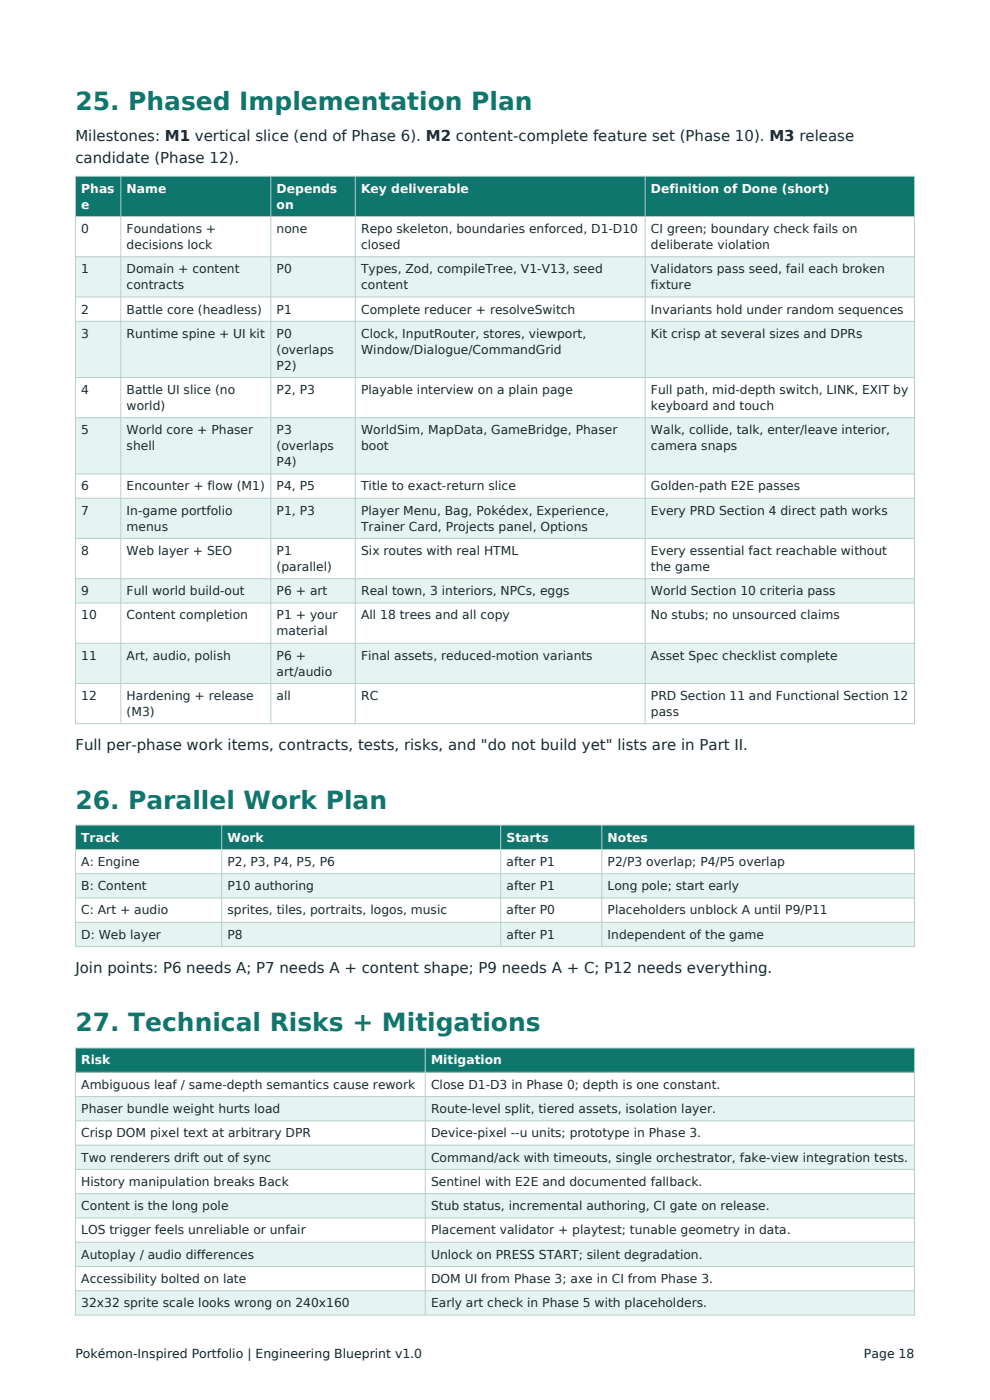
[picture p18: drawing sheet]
<svg xmlns="http://www.w3.org/2000/svg" width="210mm" height="297mm" viewBox="0 0 210 297" stroke-linecap="round" stroke-linejoin="round" font-family="sans-serif">
<defs><g id="words">
<g font-size="5.3" fill="#0f766e">
<text x="16" y="23.3">25. Phased Implementation Plan</text>
<text x="16" y="171.5">26. Parallel Work Plan</text>
<text x="16" y="218.8">27. Technical Risks + Mitigations</text>
</g>
<g font-size="3.2" fill="#1b2a2f">
<text x="16" y="30">Milestones: M1 vertical slice (end of Phase 6). M2 content-complete feature set (Phase 10). M3 release</text>
<text x="16" y="34.6">candidate (Phase 12).</text>
<text x="16" y="159.2">Full per-phase work items, contracts, tests, risks, and &quot;do not build yet&quot; lists are in Part II.</text>
<text x="16" y="206.5">Join points: P6 needs A; P7 needs A + content shape; P9 needs A + C; P12 needs everything.</text>
</g>
<g font-size="2.6" fill="#fff">
<text x="17.2" y="40.9">Phas</text>
<text x="26.9" y="40.9">Name</text>
<text x="58.7" y="40.9">Depends</text>
<text x="76.6" y="40.9">Key deliverable</text>
<text x="138.1" y="40.9">Definition of Done (short)</text>
<text x="17.2" y="44.3">e</text>
<text x="58.7" y="44.3">on</text>
<text x="17.2" y="178.5">Track</text>
<text x="48.3" y="178.5">Work</text>
<text x="107.4" y="178.5">Starts</text>
<text x="128.9" y="178.5">Notes</text>
<text x="17.2" y="225.8">Risk</text>
<text x="91.4" y="225.8">Mitigation</text>
</g>
<g font-size="2.6" fill="#1b2a2f">
<text x="17.2" y="49.4">0</text>
<text x="26.9" y="49.4">Foundations +</text>
<text x="26.9" y="52.8">decisions lock</text>
<text x="58.7" y="49.4">none</text>
<text x="76.6" y="49.4">Repo skeleton, boundaries enforced, D1-D10</text>
<text x="76.6" y="52.8">closed</text>
<text x="138.1" y="49.4">CI green; boundary check fails on</text>
<text x="138.1" y="52.8">deliberate violation</text>
<text x="17.2" y="58">1</text>
<text x="26.9" y="58">Domain + content</text>
<text x="58.7" y="58">P0</text>
<text x="76.6" y="58">Types, Zod, compileTree, V1-V13, seed</text>
<text x="138.1" y="58">Validators pass seed, fail each broken</text>
<text x="26.9" y="61.4">contracts</text>
<text x="76.6" y="61.4">content</text>
<text x="138.1" y="61.4">fixture</text>
<text x="17.2" y="66.5">2</text>
<text x="17.2" y="71.7">3</text>
<text x="26.9" y="66.5">Battle core (headless)</text>
<text x="26.9" y="71.7">Runtime spine + UI kit</text>
<text x="58.7" y="66.5">P1</text>
<text x="58.7" y="71.7">P0</text>
<text x="76.6" y="66.5">Complete reducer + resolveSwitch</text>
<text x="76.6" y="71.7">Clock, InputRouter, stores, viewport,</text>
<text x="138.1" y="66.5">Invariants hold under random sequences</text>
<text x="138.1" y="71.7">Kit crisp at several sizes and DPRs</text>
<text x="58.7" y="75">(overlaps</text>
<text x="76.6" y="75">Window/Dialogue/CommandGrid</text>
<text x="17.2" y="83.6">4</text>
<text x="26.9" y="83.6">Battle UI slice (no</text>
<text x="58.7" y="78.4">P2)</text>
<text x="58.7" y="83.6">P2, P3</text>
<text x="76.6" y="83.6">Playable interview on a plain page</text>
<text x="138.1" y="83.6">Full path, mid-depth switch, LINK, EXIT by</text>
<text x="26.9" y="87">world)</text>
<text x="138.1" y="87">keyboard and touch</text>
<text x="17.2" y="92.1">5</text>
<text x="26.9" y="92.1">World core + Phaser</text>
<text x="26.9" y="95.5">shell</text>
<text x="58.7" y="92.1">P3</text>
<text x="58.7" y="95.5">(overlaps</text>
<text x="76.6" y="92.1">WorldSim, MapData, GameBridge, Phaser</text>
<text x="76.6" y="95.5">boot</text>
<text x="138.1" y="92.1">Walk, collide, talk, enter/leave interior,</text>
<text x="138.1" y="95.5">camera snaps</text>
<text x="58.7" y="98.9">P4)</text>
<text x="17.2" y="104">6</text>
<text x="26.9" y="104">Encounter + flow (M1)</text>
<text x="58.7" y="104">P4, P5</text>
<text x="76.6" y="104">Title to exact-return slice</text>
<text x="138.1" y="104">Golden-path E2E passes</text>
<text x="17.2" y="109.2">7</text>
<text x="26.9" y="109.2">In-game portfolio</text>
<text x="26.9" y="112.6">menus</text>
<text x="58.7" y="109.2">P1, P3</text>
<text x="76.6" y="109.2">Player Menu, Bag, Pokédex, Experience,</text>
<text x="76.6" y="112.6">Trainer Card, Projects panel, Options</text>
<text x="138.1" y="109.2">Every PRD Section 4 direct path works</text>
<text x="17.2" y="117.7">8</text>
<text x="26.9" y="117.7">Web layer + SEO</text>
<text x="58.7" y="117.7">P1</text>
<text x="76.6" y="117.7">Six routes with real HTML</text>
<text x="138.1" y="117.7">Every essential fact reachable without</text>
<text x="58.7" y="121.1">(parallel)</text>
<text x="138.1" y="121.1">the game</text>
<text x="17.2" y="126.3">9</text>
<text x="17.2" y="131.4">10</text>
<text x="26.9" y="126.3">Full world build-out</text>
<text x="26.9" y="131.4">Content completion</text>
<text x="58.7" y="126.3">P6 + art</text>
<text x="58.7" y="131.4">P1 + your</text>
<text x="76.6" y="126.3">Real town, 3 interiors, NPCs, eggs</text>
<text x="76.6" y="131.4">All 18 trees and all copy</text>
<text x="138.1" y="126.3">World Section 10 criteria pass</text>
<text x="138.1" y="131.4">No stubs; no unsourced claims</text>
<text x="58.7" y="134.8">material</text>
<text x="17.2" y="140">11</text>
<text x="26.9" y="140">Art, audio, polish</text>
<text x="58.7" y="140">P6 +</text>
<text x="58.7" y="143.3">art/audio</text>
<text x="76.6" y="140">Final assets, reduced-motion variants</text>
<text x="138.1" y="140">Asset Spec checklist complete</text>
<text x="17.2" y="148.5">12</text>
<text x="26.9" y="148.5">Hardening + release</text>
<text x="58.7" y="148.5">all</text>
<text x="76.6" y="148.5">RC</text>
<text x="138.1" y="148.5">PRD Section 11 and Functional Section 12</text>
<text x="26.9" y="151.9">(M3)</text>
<text x="138.1" y="151.9">pass</text>
<text x="17.2" y="183.7">A: Engine</text>
<text x="48.3" y="183.7">P2, P3, P4, P5, P6</text>
<text x="107.4" y="183.7">after P1</text>
<text x="128.9" y="183.7">P2/P3 overlap; P4/P5 overlap</text>
<text x="17.2" y="188.9">B: Content</text>
<text x="48.3" y="188.9">P10 authoring</text>
<text x="107.4" y="188.9">after P1</text>
<text x="128.9" y="188.9">Long pole; start early</text>
<text x="17.2" y="194">C: Art + audio</text>
<text x="48.3" y="194">sprites, tiles, portraits, logos, music</text>
<text x="107.4" y="194">after P0</text>
<text x="128.9" y="194">Placeholders unblock A until P9/P11</text>
<text x="17.2" y="199.2">D: Web layer</text>
<text x="48.3" y="199.2">P8</text>
<text x="107.4" y="199.2">after P1</text>
<text x="128.9" y="199.2">Independent of the game</text>
<text x="17.2" y="231">Ambiguous leaf / same-depth semantics cause rework</text>
<text x="91.4" y="231">Close D1-D3 in Phase 0; depth is one constant.</text>
<text x="17.2" y="236.1">Phaser bundle weight hurts load</text>
<text x="91.4" y="236.1">Route-level split, tiered assets, isolation layer.</text>
<text x="17.2" y="241.3">Crisp DOM pixel text at arbitrary DPR</text>
<text x="91.4" y="241.3">Device-pixel --u units; prototype in Phase 3.</text>
<text x="17.2" y="246.4">Two renderers drift out of sync</text>
<text x="17.2" y="251.6">History manipulation breaks Back</text>
<text x="91.4" y="246.4">Command/ack with timeouts, single orchestrator, fake-view integration tests.</text>
<text x="91.4" y="251.6">Sentinel with E2E and documented fallback.</text>
<text x="17.2" y="256.7">Content is the long pole</text>
<text x="91.4" y="256.7">Stub status, incremental authoring, CI gate on release.</text>
<text x="17.2" y="261.9">LOS trigger feels unreliable or unfair</text>
<text x="91.4" y="261.9">Placement validator + playtest; tunable geometry in data.</text>
<text x="17.2" y="267">Autoplay / audio differences</text>
<text x="91.4" y="267">Unlock on PRESS START; silent degradation.</text>
<text x="17.2" y="272.2">Accessibility bolted on late</text>
<text x="91.4" y="272.2">DOM UI from Phase 3; axe in CI from Phase 3.</text>
<text x="17.2" y="277.3">32x32 sprite scale looks wrong on 240x160</text>
<text x="91.4" y="277.3">Early art check in Phase 5 with placeholders.</text>
</g>
<g font-size="2.6" fill="#000667">
<text x="16" y="288">Pokémon-Inspired Portfolio | Engineering Blueprint v1.0</text>
<text x="183.3" y="288">Page 18</text>
</g>
</g></defs>
<path d="M16 37.4h178v8.5h-178z" fill-rule="evenodd" fill="#0f766e"/>
<g fill="#e6f4f1">
<path d="M16 54.5h178v8.5h-178z" fill-rule="evenodd"/>
<path d="M16 68.2h178v11.9h-178z" fill-rule="evenodd"/>
<path d="M16 88.6h178v12h-178z" fill-rule="evenodd"/>
<path d="M16 105.7h178v8.5h-178z" fill-rule="evenodd"/>
<path d="M16 122.8h178v5.1h-178z" fill-rule="evenodd"/>
<path d="M16 136.5h178v8.5h-178z" fill-rule="evenodd"/>
</g>
<g fill="none" stroke="#b9cfcb" stroke-width=".21">
<path d="M16 37.4h178v116.1h-178zM25.6 37.4v116.1M57.5 37.4v116.1M75.4 37.4v116.1M136.9 37.4v116.1M16 45.9h178M16 54.5h178M16 63h178M16 68.2h178M16 80.1h178M16 88.6h178M16 100.6h178"/>
<path d="M16 105.7h178M16 114.2h178M16 122.8h178M16 127.9h178M16 136.5h178M16 145h178"/>
</g>
<path d="M16 175.1h178v5.1h-178z" fill-rule="evenodd" fill="#0f766e"/>
<g fill="#e6f4f1">
<path d="M16 185.4h178v5.1h-178z" fill-rule="evenodd"/>
<path d="M16 195.7h178v5.1h-178z" fill-rule="evenodd"/>
</g>
<path d="M16 175.1h178v25.7h-178zM47 175.1v25.7M106.2 175.1v25.7M127.7 175.1v25.7M16 180.2h178M16 185.4h178M16 190.5h178M16 195.7h178" fill="none" stroke="#b9cfcb" stroke-width=".21"/>
<path d="M16 222.3h178v5.2h-178z" fill-rule="evenodd" fill="#0f766e"/>
<g fill="#e6f4f1">
<path d="M16 232.6h178v5.2h-178z" fill-rule="evenodd"/>
<path d="M16 242.9h178v5.2h-178z" fill-rule="evenodd"/>
<path d="M16 253.2h178v5.2h-178z" fill-rule="evenodd"/>
<path d="M16 263.5h178v5.2h-178z" fill-rule="evenodd"/>
<path d="M16 273.8h178v5.2h-178z" fill-rule="evenodd"/>
</g>
<path d="M16 222.3h178v56.7h-178zM16 227.5h178M16 232.6h178M16 237.8h178M90.2 222.3v56.7M16 242.9h178M16 248.1h178M16 253.2h178M16 258.4h178M16 263.5h178M16 268.7h178M16 273.8h178" fill="none" stroke="#b9cfcb" stroke-width=".21"/>
<use href="#words"/>
</svg>
